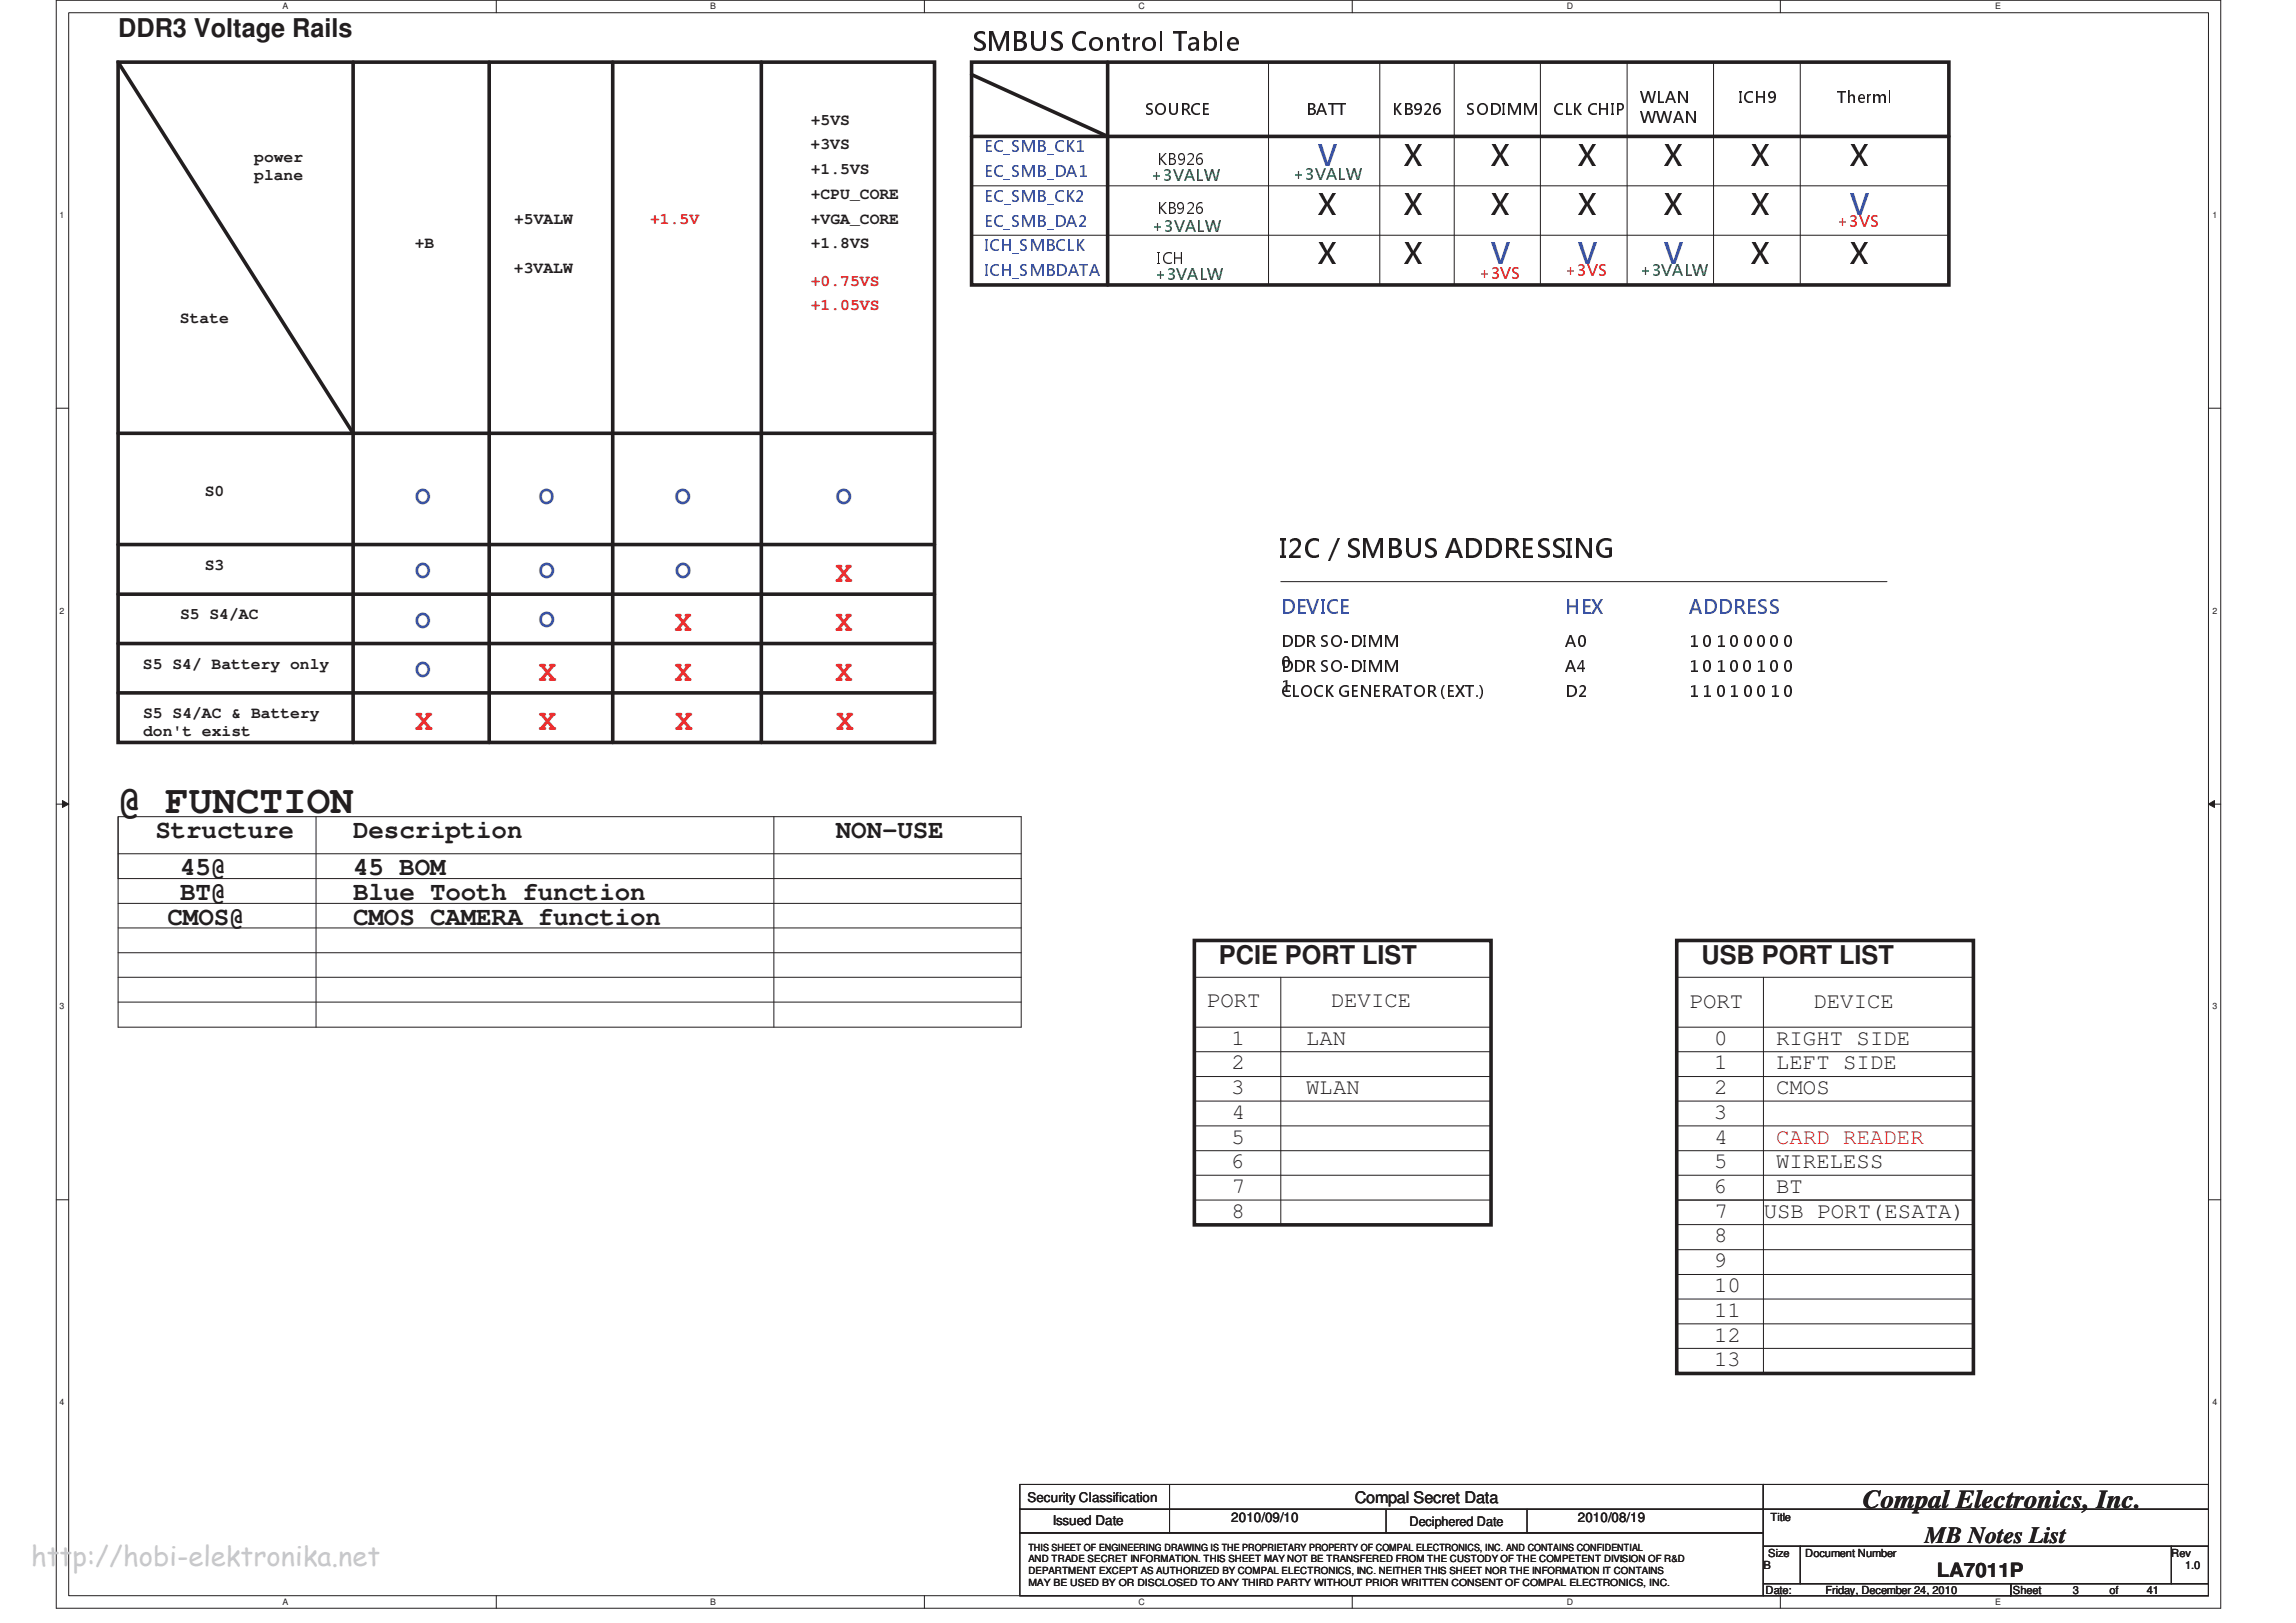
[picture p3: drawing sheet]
<svg xmlns="http://www.w3.org/2000/svg" width="297mm" height="210mm" viewBox="0 0 297 210" stroke-linecap="round" stroke-linejoin="round" font-family="sans-serif">
<defs><g id="words">
<text font-size="5.1" fill="#221e1f" x="15.3" y="105.2">@ FUNCTION</text>
<g font-size="3.8" fill="#3a53a4">
<text x="170.5" y="21.4">V</text>
<text x="239.3" y="27.8">V</text>
<text x="192.9" y="34.2">V</text>
<text x="204.1" y="34.2">V</text>
<text x="215.3" y="34.2">V</text>
</g>
<g font-size="3.8" fill="#221e1f">
<text x="181.7" y="21.4">X</text>
<text x="192.9" y="21.4">X</text>
<text x="204.1" y="21.4">X</text>
<text x="215.3" y="21.4">X</text>
<text x="226.5" y="21.4">X</text>
<text x="239.3" y="21.4">X</text>
<text x="170.5" y="27.8">X</text>
<text x="181.7" y="27.8">X</text>
<text x="192.9" y="27.8">X</text>
<text x="204.1" y="27.8">X</text>
<text x="215.3" y="27.8">X</text>
<text x="226.5" y="27.8">X</text>
<text x="170.5" y="34.2">X</text>
<text x="181.7" y="34.2">X</text>
<text x="226.5" y="34.2">X</text>
<text x="239.3" y="34.2">X</text>
</g>
<g font-size="3.8" fill="#ec2426">
<text x="108.1" y="75.3">X</text>
<text x="87.3" y="81.7">X</text>
<text x="108.1" y="81.7">X</text>
<text x="69.7" y="88.1">X</text>
<text x="87.3" y="88.1">X</text>
<text x="108.1" y="88.1">X</text>
<text x="53.7" y="94.5">X</text>
<text x="69.7" y="94.5">X</text>
<text x="87.3" y="94.5">X</text>
<text x="108.2" y="94.5">X</text>
</g>
<text font-size="3.5" fill="#c7c9cb" x="4" y="202.6">http://hobi-elektronika.net</text>
<g font-size="3.4" fill="#221e1f">
<text x="125.7" y="6.6">SMBUS Control Table</text>
<text x="165.7" y="72.2">I2C / SMBUS ADDRESSING</text>
</g>
<g font-size="3.3" fill="#221e1f">
<text x="15.3" y="4.8">DDR3 Voltage Rails</text>
<text x="20.1" y="108.4">Structure</text>
<text x="23.3" y="113.2">45@</text>
<text x="45.7" y="113.2">45 BOM</text>
<text x="45.7" y="108.4">Description</text>
<text x="108.1" y="108.4">NON-USE</text>
<text x="21.7" y="119.6">CMOS@</text>
<text x="23.3" y="116.4">BT@</text>
<text x="45.7" y="116.4">Blue Tooth function</text>
<text x="45.7" y="119.6">CMOS CAMERA function</text>
<text x="157.7" y="124.8">PCIE PORT LIST</text>
<text x="220.1" y="124.8">USB PORT LIST</text>
<text x="241" y="195.1">Compal Electronics, Inc.</text>
</g>
<g font-size="3.3" fill="#3a53a4">
<text x="53.7" y="65.2">O</text>
<text x="69.7" y="65.2">O</text>
<text x="87.3" y="65.2">O</text>
<text x="108.2" y="65.2">O</text>
<text x="53.7" y="74.8">O</text>
<text x="69.7" y="74.8">O</text>
<text x="87.3" y="74.8">O</text>
<text x="53.7" y="81.2">O</text>
<text x="69.7" y="81.2">O</text>
<text x="53.7" y="87.6">O</text>
</g>
<text font-size="3" fill="#221e1f" x="249" y="199.6">MB Notes List</text>
<g font-size="2.9" fill="#221e1f">
<text x="156.2" y="130.3">PORT</text>
<text x="172.2" y="130.3">DEVICE</text>
<text x="218.6" y="130.4">PORT</text>
<text x="234.6" y="130.4">DEVICE</text>
<text x="159.3" y="135.2">1</text>
<text x="169" y="135.2">LAN</text>
<text x="221.8" y="135.2">0</text>
<text x="229.8" y="135.2">RIGHT SIDE</text>
<text x="159.3" y="141.6">3</text>
<text x="159.3" y="138.3">2</text>
<text x="169" y="141.6">WLAN</text>
<text x="221.8" y="141.6">2</text>
<text x="221.8" y="138.3">1</text>
<text x="229.8" y="138.3">LEFT SIDE</text>
<text x="229.8" y="141.6">CMOS</text>
<text x="159.3" y="144.7">4</text>
<text x="159.3" y="148">5</text>
<text x="221.8" y="148">4</text>
<text x="221.8" y="144.7">3</text>
<text x="159.3" y="151.2">6</text>
<text x="159.3" y="154.3">7</text>
<text x="221.8" y="151.2">5</text>
<text x="221.8" y="154.3">6</text>
<text x="229.8" y="154.3">BT</text>
<text x="229.8" y="151.2">WIRELESS</text>
<text x="159.3" y="157.6">8</text>
<text x="221.8" y="157.5">7</text>
<text x="221.8" y="160.7">8</text>
<text x="228.2" y="157.6">USB PORT(ESATA)</text>
<text x="221.8" y="163.9">9</text>
<text x="221.8" y="167.2">10</text>
<text x="221.8" y="170.4">11</text>
<text x="221.8" y="173.6">12</text>
<text x="221.8" y="176.7">13</text>
</g>
<text font-size="2.9" fill="#ec2426" x="229.8" y="148">CARD READER</text>
<g font-size="2.5" fill="#3a53a4">
<text x="165.7" y="79.4">DEVICE</text>
<text x="202.5" y="79.4">HEX</text>
<text x="218.5" y="79.4">ADDRESS</text>
</g>
<text font-size="2.5" fill="#221e1f" x="250.6" y="204.1">LA7011P</text>
<g font-size="2.1" fill="#221e1f">
<text x="104.9" y="16.1">+5VS</text>
<text x="148.1" y="14.9">SOURCE</text>
<text x="168.9" y="14.9">BATT</text>
<text x="180.1" y="14.9">KB926</text>
<text x="189.7" y="14.9">SODIMM</text>
<text x="200.9" y="14.9">CLK CHIP</text>
<text x="212.1" y="13.3">WLAN</text>
<text x="212.1" y="16">WWAN</text>
<text x="224.9" y="13.3">ICH9</text>
<text x="237.7" y="13.3">Therml</text>
<text x="32.9" y="21">power</text>
<text x="32.9" y="23.3">plane</text>
<text x="104.9" y="19.3">+3VS</text>
<text x="104.9" y="22.6">+1.5VS</text>
<text x="149.7" y="21.3">KB926</text>
<text x="66.5" y="28.9">+5VALW</text>
<text x="104.9" y="25.7">+CPU_CORE</text>
<text x="104.9" y="29">+VGA_CORE</text>
<text x="149.7" y="27.7">KB926</text>
<text x="53.7" y="32.1">+B</text>
<text x="66.5" y="35.4">+3VALW</text>
<text x="104.9" y="32.1">+1.8VS</text>
<text x="149.7" y="34.1">ICH</text>
<text x="23.3" y="41.7">State</text>
<text x="26.5" y="64.1">S0</text>
<text x="26.5" y="73.7">S3</text>
<text x="23.3" y="80.1">S5 S4/AC</text>
<text x="165.7" y="83.7">DDR SO-DIMM</text>
<text x="202.5" y="83.7">A0</text>
<text x="218.5" y="83.7">1 0 1 0 0 0 0 0</text>
<text x="18.5" y="86.6">S5 S4/ Battery only</text>
<text x="165.7" y="87">DDR SO-DIMM</text>
<text x="165.7" y="89.6">1</text>
<text x="165.7" y="86.4">0</text>
<text x="202.5" y="87">A4</text>
<text x="218.5" y="87">1 0 1 0 0 1 0 0</text>
<text x="18.5" y="92.9">S5 S4/AC &amp; Battery</text>
<text x="18.5" y="95.3">don't exist</text>
<text x="165.7" y="90.1">CLOCK GENERATOR (EXT.)</text>
<text x="202.5" y="90.1">D2</text>
<text x="218.5" y="90.1">1 1 0 1 0 0 1 0</text>
<text x="175.3" y="194.5">Compal Secret Data</text>
</g>
<g font-size="2.1" fill="#3a53a4">
<text x="127.3" y="19.7">EC_SMB_CK1</text>
<text x="127.3" y="22.9">EC_SMB_DA1</text>
<text x="127.3" y="29.3">EC_SMB_DA2</text>
<text x="127.3" y="26.1">EC_SMB_CK2</text>
<text x="127.3" y="32.5">ICH_SMBCLK</text>
<text x="127.3" y="35.7">ICH_SMBDATA</text>
</g>
<g font-size="2.1" fill="#0a8141">
<text x="148.9" y="23.4">+3VALW</text>
<text x="167.3" y="23.2">+3VALW</text>
<text x="149" y="30">+3VALW</text>
<text x="212.1" y="35.7">+3VALW</text>
<text x="149.4" y="36.2">+3VALW</text>
</g>
<g font-size="2.1" fill="#ec2426">
<text x="84.1" y="29">+1.5V</text>
<text x="237.7" y="29.3">+3VS</text>
<text x="202.5" y="35.7">+3VS</text>
<text x="104.9" y="36.9">+0.75VS</text>
<text x="104.9" y="40.1">+1.05VS</text>
<text x="191.3" y="36.1">+3VS</text>
</g>
<g font-size="1.7" fill="#221e1f">
<text x="132.9" y="194.3">Security Classification</text>
<text x="136.2" y="197.3">Issued Date</text>
<text x="159.3" y="196.9">2010/09/10</text>
<text x="182.4" y="197.5">Deciphered Date</text>
<text x="204.1" y="196.9">2010/08/19</text>
</g>
<g font-size="1.4" fill="#221e1f">
<text x="229.1" y="196.8">Title</text>
<text x="228.1" y="203">B</text>
<text x="228.8" y="201.4">Size</text>
<text x="233.6" y="201.4">Document Number</text>
<text x="280.9" y="201.4">Rev</text>
<text x="282.7" y="203">1.0</text>
<text x="228.4" y="206.3">Date:</text>
<text x="236.2" y="206.2">Friday, December 24, 2010</text>
<text x="260.4" y="206.3">Sheet</text>
<text x="268.2" y="206.2">3</text>
<text x="272.9" y="206.2">of</text>
<text x="277.7" y="206.2">41</text>
</g>
<g font-size="1.3" fill="#221e1f">
<text x="133" y="200.6">THIS SHEET OF ENGINEERING DRAWING IS THE PROPRIETARY PROPERTY OF COMPAL ELECTRONICS, INC. AND CONTAINS CONFIDENTIAL</text>
<text x="133" y="202.1">AND TRADE SECRET INFORMATION. THIS SHEET MAY NOT BE TRANSFERED FROM THE CUSTODY OF THE COMPETENT DIVISION OF R&amp;D</text>
<text x="133" y="203.7">DEPARTMENT EXCEPT AS AUTHORIZED BY COMPAL ELECTRONICS, INC. NEITHER THIS SHEET NOR THE INFORMATION IT CONTAINS</text>
<text x="133" y="205.2">MAY BE USED BY OR DISCLOSED TO ANY THIRD PARTY WITHOUT PRIOR WRITTEN CONSENT OF COMPAL ELECTRONICS, INC.</text>
</g>
<g font-size="1.1" fill="#221e1f">
<text x="36.5" y="1.2">A</text>
<text x="91.9" y="1.2">B</text>
<text x="147.3" y="1.2">C</text>
<text x="202.7" y="1.2">D</text>
<text x="258.1" y="1.2">E</text>
<text x="7.7" y="28.2">1</text>
<text x="286.2" y="28.2">1</text>
<text x="7.7" y="79.4">2</text>
<text x="286.2" y="79.4">2</text>
<text x="7.7" y="130.6">3</text>
<text x="286.2" y="130.6">3</text>
<text x="7.7" y="181.8">4</text>
<text x="286.2" y="181.8">4</text>
<text x="36.5" y="207.6">A</text>
<text x="91.9" y="207.6">B</text>
<text x="147.3" y="207.6">C</text>
<text x="202.7" y="207.6">D</text>
<text x="258.1" y="207.6">E</text>
</g>
</g></defs>
<path d="M7.3 0h280v208.1h-280zM8.9 1.6h276.8v204.8h-276.8z" fill="none" stroke="#221e1f" stroke-width=".13"/>
<g fill="#fff">
<path d="M36.5 .2h.7v1.2h-.7z"/>
<path d="M36.5 206.6h.7v1.2h-.7z"/>
</g>
<path d="M64.2 0v1.6M64.2 206.4v1.7" fill="none" stroke="#221e1f" stroke-width=".13"/>
<g fill="#fff">
<path d="M91.9 .2h.7v1.2h-.7z"/>
<path d="M91.9 206.6h.7v1.2h-.7z"/>
</g>
<path d="M119.6 0v1.6M119.6 206.4v1.7" fill="none" stroke="#221e1f" stroke-width=".13"/>
<g fill="#fff">
<path d="M147.2 .2h.8v1.2h-.8z"/>
<path d="M147.2 206.6h.8v1.2h-.8z"/>
</g>
<path d="M174.9 0v1.6M174.9 206.4v1.7" fill="none" stroke="#221e1f" stroke-width=".13"/>
<g fill="#fff">
<path d="M202.6 .2h.8v1.2h-.8z"/>
<path d="M202.6 206.6h.8v1.2h-.8z"/>
</g>
<path d="M230.3 0v1.6M230.3 206.4v1.7" fill="none" stroke="#221e1f" stroke-width=".13"/>
<g fill="#fff">
<path d="M258 .2h.7v1.2h-.7z"/>
<path d="M258 206.6h.7v1.2h-.7z"/>
<path d="M7.7 27.2h.6v1.2h-.6z"/>
<path d="M286.1 27.2h.6v1.2h-.6z"/>
<path d="M7.7 78.4h.6v1.2h-.6z"/>
<path d="M286.1 78.4h.6v1.2h-.6z"/>
</g>
<path d="M7.3 52.8h1.6M285.7 52.8h1.6" fill="none" stroke="#221e1f" stroke-width=".13"/>
<g fill="#fff">
<path d="M7.7 129.6h.6v1.2h-.6z"/>
<path d="M286.1 129.6h.6v1.2h-.6z"/>
</g>
<path d="M7.3 104h1.6M285.7 104h1.6" fill="none" stroke="#221e1f" stroke-width=".13"/>
<path d="M8.1 103.6l.8 .4-.8 .5z" fill="#221e1f"/>
<path d="M8.1 103.6l.8 .4-.8 .5z" fill="none" stroke="#221e1f" stroke-width=".13"/>
<path d="M285.7 104l.8-.4v.9z" fill="#221e1f"/>
<path d="M285.7 104l.8-.4v.9z" fill="none" stroke="#221e1f" stroke-width=".13"/>
<g fill="#fff">
<path d="M7.7 180.8h.6v1.2h-.6z"/>
<path d="M286.1 180.8h.6v1.2h-.6z"/>
</g>
<g fill="none" stroke="#221e1f" stroke-width=".13">
<path d="M164.1 8v28.9M178.5 8v28.9M188.1 8v28.9M199.3 8v28.9M210.5 8v28.9M221.7 8v28.9M232.9 8v28.9M125.7 24h126.4M125.7 30.4h126.4M165.7 75.3h78.4M15.3 110.5h116.8M15.3 105.7v27.2h116.8v-27.2h-116.8v8h116.8"/>
<path d="M15.3 116.9h116.8M40.9 105.7v27.2M100.1 105.7v27.2M15.3 126.4h116.8M15.3 120.1h116.8M15.3 123.3h116.8M15.3 129.6h116.8M154.5 126.4h38.4M154.5 139.3h38.4M154.5 136.1h38.4M154.5 132.9h38.4M165.7 126.4v32"/>
<path d="M216.9 126.4h38.4M216.9 139.3h38.4M216.9 136.1h38.4M216.9 132.9h38.4M228.1 126.4v51.3M7.3 155.2h1.6M154.5 148.9h38.4M154.5 152.1h38.4M154.5 145.7h38.4M154.5 155.3h38.4M154.5 142.5h38.4M216.9 148.9h38.4"/>
<path d="M216.9 152.1h38.4M216.9 145.7h38.4M216.9 155.3h38.4M216.9 142.5h38.4M216.9 158.4h38.4M285.7 155.2h1.6M216.9 161.7h38.4M216.9 164.9h38.4M216.9 168.1h38.4M216.9 171.3h38.4M216.9 174.5h38.4M216.9 177.7h38.4"/>
<path d="M131.9 192.1h96.2v3.2h-96.2zM131.9 195.3h96.2v3h-96.2zM131.9 198.3h96.2v8.2h-96.2zM151.3 192.1v6.2M179.3 195.3v3M197.6 195.3v3M228.1 192.1h57.6v3.2h-57.6zM228.1 195.3h57.6v4.7h-57.6zM228.1 200.1h4.8v4.8h-4.8zM228.1 204.9h32v1.6h-32zM232.9 200.1h48v4.8h-48zM260.1 204.9h25.6v1.6h-25.6z"/>
<path d="M280.9 200.1h4.8v4.8h-4.8z"/>
</g>
<g fill="none" stroke="#221e1f" stroke-width=".47">
<path d="M15.3 8h105.6v88.1h-105.6zM15.3 8l30.4 48.1M45.7 8v88.1M63.3 8v88.1M79.3 8v88.1M98.5 8v88.1M125.7 8h126.4v28.9h-126.4zM125.7 17.6h126.4M125.7 9.6l17.6 8M143.3 8v28.9M15.3 56.1h105.6M15.3 76.9h105.6"/>
<path d="M15.3 70.5h105.6M15.3 83.3h105.6M15.3 89.6h105.6M154.5 121.7h38.4v36.8h-38.4zM216.9 121.7h38.4v56h-38.4z"/>
</g>
<use href="#words"/>
</svg>
